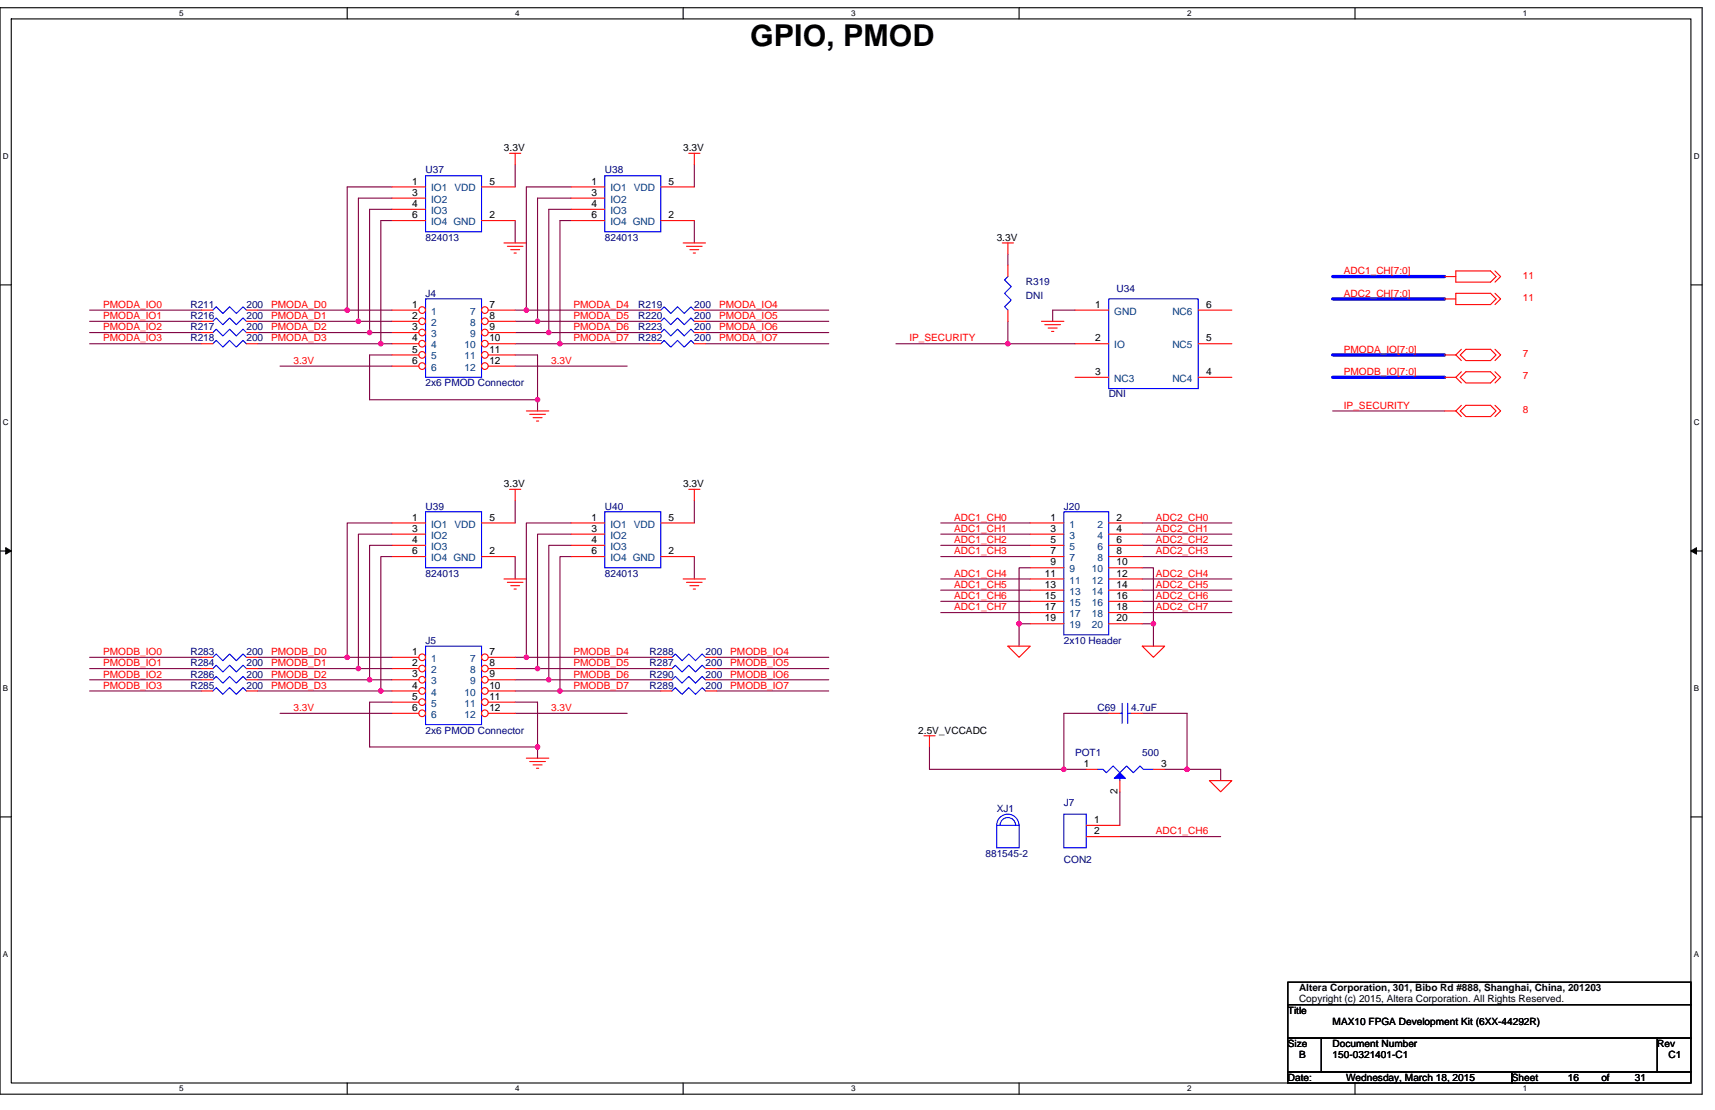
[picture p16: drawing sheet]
<svg xmlns="http://www.w3.org/2000/svg" width="432mm" height="279mm" viewBox="0 0 432 279" stroke-linecap="round" stroke-linejoin="round" font-family="sans-serif">
<defs><g id="words">
<text font-size="7.6" x="188.9" y="11.6">GPIO, PMOD</text>
<g font-size="2.5">
<text x="126.9" y="38">3.3V</text>
<text x="172" y="38">3.3V</text>
<text x="103.8" y="46.5">1</text>
<text x="123.2" y="46.5">5</text>
<text x="148.9" y="46.5">1</text>
<text x="168.3" y="46.5">5</text>
<text x="103.8" y="49.3">3</text>
<text x="103.8" y="52.1">4</text>
<text x="148.9" y="49.3">3</text>
<text x="148.9" y="52.1">4</text>
<text x="103.8" y="54.9">6</text>
<text x="123.2" y="54.9">2</text>
<text x="148.9" y="54.9">6</text>
<text x="168.3" y="54.9">2</text>
<text x="251" y="60.6">3.3V</text>
<text x="103.8" y="77.5">1</text>
<text x="123.2" y="77.5">7</text>
<text x="275.8" y="77.5">1</text>
<text x="303.7" y="77.5">6</text>
<text x="103.8" y="80.3">2</text>
<text x="103.8" y="83.1">3</text>
<text x="123.2" y="80.3">8</text>
<text x="123.2" y="83.1">9</text>
<text x="103.8" y="85.9">4</text>
<text x="103.8" y="88.8">5</text>
<text x="123.2" y="85.9">10</text>
<text x="123.2" y="88.8">11</text>
<text x="275.8" y="85.9">2</text>
<text x="303.7" y="85.9">5</text>
<text x="103.8" y="91.6">6</text>
<text x="123.2" y="91.6">12</text>
<text x="275.8" y="94.4">3</text>
<text x="303.7" y="94.4">4</text>
<text x="126.9" y="122.6">3.3V</text>
<text x="172" y="122.6">3.3V</text>
<text x="103.8" y="131">1</text>
<text x="123.2" y="131">5</text>
<text x="148.9" y="131">1</text>
<text x="168.3" y="131">5</text>
<text x="264.5" y="131">1</text>
<text x="281.1" y="131">2</text>
<text x="103.8" y="133.9">3</text>
<text x="103.8" y="136.7">4</text>
<text x="148.9" y="133.9">3</text>
<text x="148.9" y="136.7">4</text>
<text x="264.5" y="133.9">3</text>
<text x="264.5" y="136.7">5</text>
<text x="281.1" y="133.9">4</text>
<text x="281.1" y="136.7">6</text>
<text x="103.8" y="139.5">6</text>
<text x="123.2" y="139.5">2</text>
<text x="148.9" y="139.5">6</text>
<text x="168.3" y="139.5">2</text>
<text x="264.5" y="139.5">7</text>
<text x="264.5" y="142.3">9</text>
<text x="281.1" y="142.3">10</text>
<text x="281.1" y="139.5">8</text>
<text x="263.1" y="145.1">11</text>
<text x="263.1" y="148">13</text>
<text x="281.1" y="145.1">12</text>
<text x="281.1" y="148">14</text>
<text x="263.1" y="150.8">15</text>
<text x="263.1" y="153.6">17</text>
<text x="281.1" y="150.8">16</text>
<text x="281.1" y="153.6">18</text>
<text x="263.1" y="156.4">19</text>
<text x="281.1" y="156.4">20</text>
<text x="103.8" y="164.9">1</text>
<text x="103.8" y="167.7">2</text>
<text x="123.2" y="164.9">7</text>
<text x="123.2" y="167.7">8</text>
<text x="103.8" y="170.5">3</text>
<text x="103.8" y="173.3">4</text>
<text x="123.2" y="173.3">10</text>
<text x="123.2" y="170.5">9</text>
<text x="103.8" y="176.1">5</text>
<text x="103.8" y="179">6</text>
<text x="123.2" y="176.1">11</text>
<text x="123.2" y="179">12</text>
<text x="231.2" y="184.6">2.5V_VCCADC</text>
<text x="272.9" y="193.1">1</text>
<text x="292.4" y="193.1">3</text>
<text x="281.4" y="199.9" transform="rotate(-90 281.4 199.9)">2</text>
<text x="275.5" y="207.2">1</text>
<text x="275.5" y="210">2</text>
<text x="327.1" y="249.6">Altera Corporation, 301, Bibo Rd #888, Shanghai, China, 201203</text>
<text x="324.3" y="255.1">Title</text>
<text x="327.1" y="252.3">Copyright (c) 2015, Altera Corporation. All Rights Reserved.</text>
<text x="335.5" y="257.9">MAX10 FPGA Development Kit (6XX-44292R)</text>
<text x="324.3" y="263.6">Size</text>
<text x="335.5" y="263.6">Document Number</text>
<text x="417.3" y="263.6">Rev</text>
<text x="327.1" y="266.4">B</text>
<text x="335.5" y="266.4">150-0321401-C1</text>
<text x="420.1" y="266.4">C1</text>
<text x="324.3" y="272">Date:</text>
<text x="338.9" y="272">Wednesday, March 18, 2015</text>
<text x="380.6" y="272">Sheet</text>
<text x="394.7" y="272">16</text>
<text x="403.2" y="272">of</text>
<text x="411.6" y="272">31</text>
</g>
<g font-size="2.5" fill="#000080">
<text x="107.1" y="43.7">U37</text>
<text x="152.3" y="43.7">U38</text>
<text x="107.1" y="60.6">824013</text>
<text x="152.3" y="60.6">824013</text>
<text x="258.3" y="71.9">R319</text>
<text x="47.9" y="77.5">R211</text>
<text x="62" y="77.5">200</text>
<text x="107.1" y="74.7">J4</text>
<text x="160.7" y="77.5">R219</text>
<text x="174.8" y="77.5">200</text>
<text x="258.3" y="75.2">DNI</text>
<text x="281.1" y="73.6">U34</text>
<text x="47.9" y="80.3">R216</text>
<text x="47.9" y="83.1">R217</text>
<text x="62" y="80.3">200</text>
<text x="62" y="83.1">200</text>
<text x="160.7" y="80.3">R220</text>
<text x="160.7" y="83.1">R223</text>
<text x="174.8" y="80.3">200</text>
<text x="174.8" y="83.1">200</text>
<text x="47.9" y="86">R218</text>
<text x="62" y="86">200</text>
<text x="160.7" y="86">R282</text>
<text x="174.8" y="86">200</text>
<text x="107.1" y="97.2">2x6 PMOD Connector</text>
<text x="279.1" y="100.1">DNI</text>
<text x="107.1" y="128.2">U39</text>
<text x="152.3" y="128.2">U40</text>
<text x="267.9" y="128.2">J20</text>
<text x="107.1" y="145.2">824013</text>
<text x="152.3" y="145.2">824013</text>
<text x="47.9" y="167.7">R284</text>
<text x="47.9" y="164.9">R283</text>
<text x="62" y="167.7">200</text>
<text x="62" y="164.9">200</text>
<text x="107.1" y="162.1">J5</text>
<text x="163.5" y="164.9">R288</text>
<text x="163.5" y="167.7">R287</text>
<text x="177.6" y="164.9">200</text>
<text x="177.6" y="167.7">200</text>
<text x="267.9" y="162.1">2x10 Header</text>
<text x="47.9" y="170.5">R286</text>
<text x="47.9" y="173.4">R285</text>
<text x="62" y="170.5">200</text>
<text x="62" y="173.4">200</text>
<text x="163.5" y="170.5">R290</text>
<text x="163.5" y="173.4">R289</text>
<text x="177.6" y="170.5">200</text>
<text x="177.6" y="173.4">200</text>
<text x="276.3" y="179">C69</text>
<text x="284.8" y="179">4.7uF</text>
<text x="107.1" y="184.6">2x6 PMOD Connector</text>
<text x="270.7" y="190.3">POT1</text>
<text x="287.6" y="190.3">500</text>
<text x="267.9" y="202.9">J7</text>
<text x="251" y="204.4">XJ1</text>
<text x="248.1" y="215.6">881545-2</text>
<text x="267.9" y="217.3">CON2</text>
</g>
<g font-size="2.5" fill="#004080">
<text x="108.6" y="48.2">IO1</text>
<text x="108.6" y="51">IO2</text>
<text x="108.6" y="53.8">IO3</text>
<text x="114.4" y="48.2">VDD</text>
<text x="153.7" y="48.2">IO1</text>
<text x="153.7" y="51">IO2</text>
<text x="153.7" y="53.8">IO3</text>
<text x="159.6" y="48.2">VDD</text>
<text x="108.6" y="56.7">IO4 GND</text>
<text x="153.7" y="56.7">IO4 GND</text>
<text x="108.6" y="79.2">1</text>
<text x="108.6" y="82">2</text>
<text x="118.4" y="79.2">7</text>
<text x="118.4" y="82">8</text>
<text x="280.6" y="79.2">GND</text>
<text x="295.2" y="79.2">NC6</text>
<text x="108.6" y="84.9">3</text>
<text x="108.6" y="87.7">4</text>
<text x="117" y="87.7">10</text>
<text x="118.4" y="84.9">9</text>
<text x="280.6" y="87.7">IO</text>
<text x="295.2" y="87.7">NC5</text>
<text x="108.6" y="90.5">5</text>
<text x="108.6" y="93.3">6</text>
<text x="117" y="90.5">11</text>
<text x="117" y="93.3">12</text>
<text x="280.6" y="96.1">NC3</text>
<text x="295.2" y="96.1">NC4</text>
<text x="108.6" y="132.8">IO1</text>
<text x="108.6" y="135.6">IO2</text>
<text x="114.4" y="132.8">VDD</text>
<text x="153.7" y="132.8">IO1</text>
<text x="153.7" y="135.6">IO2</text>
<text x="159.6" y="132.8">VDD</text>
<text x="269.3" y="132.8">1</text>
<text x="269.3" y="135.6">3</text>
<text x="276.3" y="132.8">2</text>
<text x="276.3" y="135.6">4</text>
<text x="108.6" y="138.4">IO3</text>
<text x="108.6" y="141.2">IO4 GND</text>
<text x="153.7" y="138.4">IO3</text>
<text x="153.7" y="141.2">IO4 GND</text>
<text x="269.3" y="138.4">5</text>
<text x="269.3" y="141.2">7</text>
<text x="276.3" y="138.4">6</text>
<text x="276.3" y="141.2">8</text>
<text x="269.3" y="144.1">9</text>
<text x="269.3" y="146.9">11</text>
<text x="269.3" y="149.7">13</text>
<text x="274.9" y="144.1">10</text>
<text x="274.9" y="146.9">12</text>
<text x="274.9" y="149.7">14</text>
<text x="269.3" y="152.5">15</text>
<text x="269.3" y="155.3">17</text>
<text x="274.9" y="152.5">16</text>
<text x="274.9" y="155.3">18</text>
<text x="269.3" y="158.2">19</text>
<text x="274.9" y="158.2">20</text>
<text x="108.6" y="166.6">1</text>
<text x="118.4" y="166.6">7</text>
<text x="108.6" y="169.4">2</text>
<text x="108.6" y="172.3">3</text>
<text x="118.4" y="169.4">8</text>
<text x="118.4" y="172.3">9</text>
<text x="108.6" y="175.1">4</text>
<text x="108.6" y="177.9">5</text>
<text x="117" y="175.1">10</text>
<text x="117" y="177.9">11</text>
<text x="108.6" y="180.7">6</text>
<text x="117" y="180.7">12</text>
</g>
<g font-size="2.5" fill="#f00">
<text x="338.3" y="69">ADC1_CH[7:0]</text>
<text x="383.5" y="70.2">11</text>
<text x="26" y="77.5">PMODA_IO0</text>
<text x="68.3" y="77.5">PMODA_D0</text>
<text x="144.4" y="77.5">PMODA_D4</text>
<text x="181" y="77.5">PMODA_IO4</text>
<text x="338.3" y="74.7">ADC2_CH[7:0]</text>
<text x="383.5" y="75.8">11</text>
<text x="26" y="80.3">PMODA_IO1</text>
<text x="26" y="83.1">PMODA_IO2</text>
<text x="68.3" y="80.3">PMODA_D1</text>
<text x="68.3" y="83.1">PMODA_D2</text>
<text x="144.4" y="80.3">PMODA_D5</text>
<text x="144.4" y="83.1">PMODA_D6</text>
<text x="181" y="80.3">PMODA_IO5</text>
<text x="181" y="83.1">PMODA_IO6</text>
<text x="26" y="86">PMODA_IO3</text>
<text x="68.3" y="86">PMODA_D3</text>
<text x="144.4" y="86">PMODA_D7</text>
<text x="181" y="86">PMODA_IO7</text>
<text x="229" y="86">IP_SECURITY</text>
<text x="338.3" y="88.8">PMODA_IO[7:0]</text>
<text x="383.5" y="89.9">7</text>
<text x="73.9" y="91.6">3.3V</text>
<text x="138.7" y="91.6">3.3V</text>
<text x="338.3" y="94.4">PMODB_IO[7:0]</text>
<text x="383.5" y="95.5">7</text>
<text x="338.3" y="102.9">IP_SECURITY</text>
<text x="383.5" y="104">8</text>
<text x="240.2" y="131.1">ADC1_CH0</text>
<text x="291" y="131.1">ADC2_CH0</text>
<text x="240.2" y="133.9">ADC1_CH1</text>
<text x="240.2" y="136.7">ADC1_CH2</text>
<text x="291" y="133.9">ADC2_CH1</text>
<text x="291" y="136.7">ADC2_CH2</text>
<text x="240.2" y="139.5">ADC1_CH3</text>
<text x="291" y="139.5">ADC2_CH3</text>
<text x="240.2" y="145.2">ADC1_CH4</text>
<text x="240.2" y="148">ADC1_CH5</text>
<text x="291" y="145.2">ADC2_CH4</text>
<text x="291" y="148">ADC2_CH5</text>
<text x="240.2" y="150.8">ADC1_CH6</text>
<text x="240.2" y="153.6">ADC1_CH7</text>
<text x="291" y="150.8">ADC2_CH6</text>
<text x="291" y="153.6">ADC2_CH7</text>
<text x="26" y="164.9">PMODB_IO0</text>
<text x="26" y="167.7">PMODB_IO1</text>
<text x="68.3" y="164.9">PMODB_D0</text>
<text x="68.3" y="167.7">PMODB_D1</text>
<text x="144.4" y="164.9">PMODB_D4</text>
<text x="144.4" y="167.7">PMODB_D5</text>
<text x="183.9" y="164.9">PMODB_IO4</text>
<text x="183.9" y="167.7">PMODB_IO5</text>
<text x="26" y="170.5">PMODB_IO2</text>
<text x="26" y="173.4">PMODB_IO3</text>
<text x="68.3" y="170.5">PMODB_D2</text>
<text x="68.3" y="173.4">PMODB_D3</text>
<text x="144.4" y="170.5">PMODB_D6</text>
<text x="144.4" y="173.4">PMODB_D7</text>
<text x="183.9" y="170.5">PMODB_IO6</text>
<text x="183.9" y="173.4">PMODB_IO7</text>
<text x="73.9" y="179">3.3V</text>
<text x="138.7" y="179">3.3V</text>
<text x="291" y="210">ADC1_CH6</text>
</g>
<g font-size="2">
<text x="45.1" y="4.1">5</text>
<text x="129.7" y="4.1">4</text>
<text x="214.3" y="4.1">3</text>
<text x="298.9" y="4.1">2</text>
<text x="383.5" y="4.1">1</text>
<text x=".7" y="40">D</text>
<text x="426.5" y="40">D</text>
<text x=".7" y="107">C</text>
<text x="426.5" y="107">C</text>
<text x=".7" y="174">B</text>
<text x="426.5" y="174">B</text>
<text x=".7" y="240.9">A</text>
<text x="426.5" y="240.9">A</text>
<text x="45.1" y="274.7">5</text>
<text x="129.7" y="274.7">4</text>
<text x="214.3" y="274.7">3</text>
<text x="298.9" y="274.7">2</text>
<text x="383.5" y="274.7">1</text>
</g>
</g></defs>
<path d="M0 1.9h428.6v273.5h-428.6zM2.8 4.8h422.9v267.8h-422.9z" fill="none" stroke="#000" stroke-width=".28"/>
<g fill="#fff">
<path d="M45.1 2.2h1.1v2.3h-1.1z"/>
<path d="M45.1 272.9h1.1v2.3h-1.1z"/>
</g>
<path d="M87.4 1.9v2.9M87.4 272.6v2.8" fill="none" stroke="#000" stroke-width=".28"/>
<g fill="#fff">
<path d="M129.7 2.2h1.1v2.3h-1.1z"/>
<path d="M129.7 272.9h1.1v2.3h-1.1z"/>
</g>
<path d="M172 1.9v2.9M172 272.6v2.8" fill="none" stroke="#000" stroke-width=".28"/>
<g fill="#fff">
<path d="M214.3 2.2h1.1v2.3h-1.1z"/>
<path d="M214.3 272.9h1.1v2.3h-1.1z"/>
</g>
<path d="M256.6 1.9v2.9M256.6 272.6v2.8" fill="none" stroke="#000" stroke-width=".28"/>
<g fill="#fff">
<path d="M298.9 2.2h1.1v2.3h-1.1z"/>
<path d="M298.9 272.9h1.1v2.3h-1.1z"/>
</g>
<path d="M341.2 1.9v2.9M341.2 272.6v2.8" fill="none" stroke="#000" stroke-width=".28"/>
<g fill="#fff">
<path d="M383.5 2.2h1.1v2.3h-1.1z"/>
<path d="M383.5 272.9h1.1v2.3h-1.1z"/>
<path d="M.7 38.2h1.5v2.3h-1.5z"/>
<path d="M426.5 38.2h1.4v2.3h-1.4z"/>
<path d="M.7 105.2h1.5v2.2h-1.5z"/>
<path d="M426.5 105.2h1.4v2.2h-1.4z"/>
</g>
<path d="M0 71.7h2.8M425.7 71.7h2.9" fill="none" stroke="#000" stroke-width=".28"/>
<g fill="#fff">
<path d="M.7 172.1h1.4v2.3h-1.4z"/>
<path d="M426.5 172.1h1.3v2.3h-1.3z"/>
</g>
<path d="M0 138.7h2.8M425.7 138.7h2.9" fill="none" stroke="#000" stroke-width=".28"/>
<path d="M1.4 137.9l1.4 .8-1.4 .8zM425.7 138.7l1.4-.8v1.6z" fill="#000" stroke="#000" stroke-width=".25"/>
<g fill="#fff">
<path d="M.7 239.1h1.4v2.3h-1.4z"/>
<path d="M426.4 239.1h1.4v2.3h-1.4z"/>
</g>
<path d="M0 205.6h2.8M425.7 205.6h2.9M324.3 247.2h101.4v5.7h-101.4zM324.3 252.9h101.4v8.4h-101.4zM324.3 261.3h8.4v8.5h-8.4zM324.3 269.8h56.3v2.8h-56.3zM332.7 261.3h84.6v8.5h-84.6zM380.6 269.8h45.1v2.8h-45.1zM417.3 261.3h8.4v8.5h-8.4z" fill="none" stroke="#000" stroke-width=".28"/>
<path d="M335.5 69.6h28.2M335.5 75.2h28.2M335.5 89.3h28.2M335.5 95h28.2" fill="none" stroke="#00f" stroke-width=".83"/>
<g fill="none" stroke="#800040" stroke-width=".28">
<path d="M98.7 47.1h-11.3v31M98.7 49.9h-8.5v31M98.7 52.7h-5.7v31M98.7 55.5h-2.8v31M129.7 55.5v5.7M129.7 41.4v5.7M143.8 47.1h-11.3v31M143.8 49.9h-8.5v31M143.8 52.7h-5.6v31M143.8 55.5h-2.8v31M174.8 55.5v5.7M174.8 41.4v5.7"/>
<path d="M22.6 78.1h28.2M64.9 78.1h22.5M87.4 78.1h11.3M129.7 78.1h2.8M132.5 78.1h31M177.6 78.1h31.1M253.8 64v2.8M270.7 78.1h-5.7v2.8M22.6 80.9h28.2M22.6 83.7h28.2M22.6 86.5h28.2M64.9 86.5h31"/>
<path d="M64.9 80.9h25.3M64.9 83.7h28.1M70.5 92.2h28.2M90.2 80.9h8.5M93 83.7h5.7M95.9 86.5h2.8M98.7 89.3h-5.7v11.3h42.3M129.7 80.9h5.6M129.7 83.7h8.5M129.7 86.5h11.3M129.7 92.2h28.2M129.7 89.3h5.6v14.1"/>
<path d="M135.3 80.9h28.2M138.2 83.7h25.3M141 86.5h22.5M177.6 80.9h31.1M177.6 83.7h31.1M177.6 86.5h31.1M225.6 86.5h28.2M253.8 80.9v5.6M253.8 86.5h16.9M335.5 103.4h28.2M98.7 131.6h-11.3v33.9M98.7 134.5h-8.5v33.8"/>
<path d="M98.7 137.3h-5.7v33.8M129.7 126v5.6M143.8 131.6h-11.3v33.9M143.8 134.5h-8.5v33.8M143.8 137.3h-5.6v33.8M174.8 126v5.6M236.9 131.6h22.5M236.9 134.5h22.5M236.9 137.3h22.5M287.6 131.6h22.6M287.6 134.5h22.6M287.6 137.3h22.6"/>
<path d="M98.7 140.1h-2.8v33.8M129.7 140.1v5.6M143.8 140.1h-2.8v33.8M174.8 140.1v5.6M236.9 140.1h22.5M236.9 145.7h22.5M236.9 148.5h22.5M236.9 151.4h22.5M236.9 154.2h22.5M256.6 157v5.6M259.4 142.9h-2.8v14.1h2.8M287.6 142.9h2.8v14.1h-2.8"/>
<path d="M287.6 140.1h22.6M287.6 145.7h22.6M287.6 148.5h22.6M287.6 151.4h22.6M287.6 154.2h22.6M290.4 157v5.6M22.6 165.5h28.2M22.6 168.3h28.2M22.6 171.1h28.2M22.6 173.9h28.2M64.9 173.9h31M64.9 168.3h25.3"/>
<path d="M64.9 165.5h22.5M64.9 171.1h28.1M70.5 179.6h28.2M87.4 165.5h11.3M90.2 168.3h8.5M93 171.1h5.7M95.9 173.9h2.8M98.7 176.7h-5.7v11.3h42.3v2.8M129.7 171.1h8.5M129.7 165.5h2.8M129.7 173.9h11.3M129.7 179.6h28.2"/>
<path d="M129.7 176.7h5.6v11.3M129.7 168.3h5.6M132.5 165.5h33.9M135.3 168.3h31.1M138.2 171.1h28.2M141 173.9h25.4M180.5 165.5h28.2M180.5 168.3h28.2M180.5 171.1h28.2M180.5 173.9h28.2M279.1 179.6h-11.2v14.1M287.6 179.6h11.3v14.1"/>
<path d="M234 188v5.7h33.9M267.9 193.7h5.6M282 199.3v8.5M293.2 193.7h5.7M298.9 193.7h8.4v2.8M282 210.6h25.3"/>
</g>
<g fill="#f0f" stroke="#f0f" stroke-width=".28">
<circle cx="135.3" cy="100.6" r=".55"/>
<circle cx="135.3" cy="188" r=".56"/>
<circle cx="267.8" cy="193.7" r=".55"/>
<circle cx="298.9" cy="193.7" r=".56"/>
<circle cx="253.7" cy="86.5" r=".55"/>
<circle cx="256.6" cy="157" r=".56"/>
<circle cx="290.4" cy="157" r=".55"/>
<circle cx="87.4" cy="78.1" r=".56"/>
<circle cx="90.2" cy="80.9" r=".55"/>
<circle cx="93" cy="83.7" r=".55"/>
<circle cx="95.9" cy="86.5" r=".55"/>
<circle cx="132.5" cy="78.1" r=".55"/>
<circle cx="135.3" cy="80.9" r=".55"/>
<circle cx="138.2" cy="83.7" r=".55"/>
<circle cx="141" cy="86.5" r=".55"/>
<circle cx="87.4" cy="165.5" r=".56"/>
<circle cx="90.2" cy="168.3" r=".55"/>
<circle cx="93" cy="171.1" r=".55"/>
<circle cx="95.9" cy="173.9" r=".56"/>
<circle cx="132.5" cy="165.5" r=".55"/>
<circle cx="135.3" cy="168.3" r=".55"/>
<circle cx="138.2" cy="171.1" r=".55"/>
<circle cx="141" cy="173.9" r=".56"/>
</g>
<g fill="none" stroke="#f00" stroke-width=".28">
<path d="M128.3 38.6h2.8M129.7 38.6v2.8M173.4 38.6h2.8M174.8 38.6v2.8M126.9 61.2h5.6M127.7 62h4M128.6 62.8h2.2M129.4 63.7h.6M172 61.2h5.6M172.8 62h4M173.7 62.8h2.2M174.5 63.7h.6"/>
<path d="M252.3 61.2h2.9M253.8 61.2v2.8M363.7 69.6h2.8M363.7 75.2h2.8M366.5 68.2h8.8l1.4 1.4-1.4 1.4h-8.8zM366.5 73.8h8.8l1.4 1.4-1.4 1.5h-8.8zM376.4 68.2l1.4 1.4-1.4 1.4M376.4 73.8l1.4 1.4-1.4 1.5M163.5 86.5h2.9M163.5 80.9h2.9M174.8 86.5h2.8M174.8 80.9h2.8"/>
<path d="M262.2 80.9h5.7M263.1 81.7h3.9M263.9 82.6h2.3M264.8 83.4h.5M363.7 89.3h2.8M363.7 95h2.8M366.5 89.3l1.4 1.5M366.5 95l1.4 1.4M367.7 89.3l1.4-1.4h6.2l1.4 1.4-1.4 1.5h-6.2zM367.7 95l1.4-1.4h6.2l1.4 1.4-1.4 1.4h-6.2zM367.9 87.9l-1.4 1.4M367.9 93.6l-1.4 1.4"/>
<path d="M376.4 87.9l1.4 1.4M376.4 93.6l1.4 1.4M377.8 89.3l-1.4 1.5M377.8 95l-1.4 1.4M132.5 103.4h5.7M133.4 104.3h3.9M134.2 105.1h2.3M135.1 106h.5M363.7 103.4h2.8M366.5 103.4l1.4 1.5M367.7 103.4l1.4-1.4h6.2l1.4 1.4-1.4 1.5h-6.2zM367.9 102l-1.4 1.4"/>
<path d="M376.4 102l1.4 1.4M377.8 103.4l-1.4 1.5M128.3 123.2h2.8M129.7 123.2v2.8M173.4 123.2h2.8M174.8 123.2v2.8M126.9 145.7h5.6M127.7 146.6h4M128.6 147.4h2.2M129.4 148.3h.6M172 145.7h5.6M172.8 146.6h4"/>
<path d="M173.7 147.4h2.2M174.5 148.3h.6M253.8 162.6h5.6l-2.8 2.9zM287.6 162.6h5.6l-2.8 2.9zM132.5 190.8h5.7M133.4 191.7h3.9M134.2 192.5h2.3M135.1 193.4h.5M232.6 185.2h2.8M234 185.2v2.8M304.5 196.5h5.7l-2.9 2.8z"/>
</g>
<path d="M166.4 86.5l.8-.8 1.7 1.7 1.7-1.7 1.7 1.7 1.7-1.7 .8 .8M166.4 80.9l.8-.9 1.7 1.7 1.7-1.7 1.7 1.7 1.7-1.7 .8 .9M107.1 162.6h14.1v19.8h-14.1z" fill="none" stroke="#00f" stroke-width=".28"/>
<circle cx="106.3" cy="165.4" r=".84" fill="#fff" stroke="#f00" stroke-width=".28"/>
<path d="M98.7 165.5h6.8" fill="none" stroke="#f00" stroke-width=".28"/>
<circle cx="122.1" cy="165.4" r=".84" fill="#fff" stroke="#f00" stroke-width=".28"/>
<path d="M122.9 165.5h6.8" fill="none" stroke="#f00" stroke-width=".28"/>
<circle cx="106.3" cy="168.3" r=".84" fill="#fff" stroke="#f00" stroke-width=".28"/>
<path d="M98.7 168.3h6.8" fill="none" stroke="#f00" stroke-width=".28"/>
<circle cx="122.1" cy="168.3" r=".84" fill="#fff" stroke="#f00" stroke-width=".28"/>
<path d="M122.9 168.3h6.8" fill="none" stroke="#f00" stroke-width=".28"/>
<circle cx="106.3" cy="171.1" r=".84" fill="#fff" stroke="#f00" stroke-width=".28"/>
<path d="M98.7 171.1h6.8" fill="none" stroke="#f00" stroke-width=".28"/>
<circle cx="122.1" cy="171.1" r=".84" fill="#fff" stroke="#f00" stroke-width=".28"/>
<path d="M122.9 171.1h6.8" fill="none" stroke="#f00" stroke-width=".28"/>
<circle cx="106.3" cy="173.9" r=".84" fill="#fff" stroke="#f00" stroke-width=".28"/>
<path d="M98.7 173.9h6.8" fill="none" stroke="#f00" stroke-width=".28"/>
<circle cx="122.1" cy="173.9" r=".84" fill="#fff" stroke="#f00" stroke-width=".28"/>
<path d="M122.9 173.9h6.8" fill="none" stroke="#f00" stroke-width=".28"/>
<circle cx="106.3" cy="176.7" r=".84" fill="#fff" stroke="#f00" stroke-width=".28"/>
<path d="M98.7 176.7h6.8" fill="none" stroke="#f00" stroke-width=".28"/>
<circle cx="122.1" cy="176.7" r=".84" fill="#fff" stroke="#f00" stroke-width=".28"/>
<path d="M122.9 176.7h6.8" fill="none" stroke="#f00" stroke-width=".28"/>
<circle cx="106.3" cy="179.5" r=".84" fill="#fff" stroke="#f00" stroke-width=".28"/>
<path d="M98.7 179.6h6.8" fill="none" stroke="#f00" stroke-width=".28"/>
<circle cx="122.1" cy="179.5" r=".84" fill="#fff" stroke="#f00" stroke-width=".28"/>
<g fill="none" stroke="#f00" stroke-width=".28">
<path d="M98.7 47.1h8.4M98.7 49.9h8.4M98.7 52.7h8.4M98.7 55.5h8.4M121.2 47.1h8.5M121.2 55.5h8.5M143.8 47.1h8.5M143.8 49.9h8.5M143.8 52.7h8.5M143.8 55.5h8.5M166.4 47.1h8.4M166.4 55.5h8.4"/>
<path d="M50.8 78.1h2.8M62 78.1h2.9M163.5 78.1h2.9M174.8 78.1h2.8M253.8 78.1v2.8M253.8 66.8v2.8M270.7 78.1h8.4M301.7 78.1h8.5M50.8 86.5h2.8M50.8 80.9h2.8M50.8 83.7h2.8M62 86.5h2.9"/>
<path d="M62 80.9h2.9M62 83.7h2.9M163.5 83.7h2.9M174.8 83.7h2.8M270.7 86.5h8.4M270.7 95h8.4M301.7 95h8.5M301.7 86.5h8.5M98.7 131.6h8.4M98.7 134.5h8.4M98.7 137.3h8.4M121.2 131.6h8.5"/>
<path d="M143.8 131.6h8.5M143.8 134.5h8.5M143.8 137.3h8.5M166.4 131.6h8.4M259.4 131.6h8.5M259.4 134.5h8.5M259.4 137.3h8.5M279.1 131.6h8.5M279.1 134.5h8.5M279.1 137.3h8.5M98.7 140.1h8.4M121.2 140.1h8.5"/>
<path d="M143.8 140.1h8.5M166.4 140.1h8.4M259.4 140.1h8.5M259.4 142.9h8.5M259.4 145.7h8.5M259.4 148.5h8.5M259.4 151.4h8.5M259.4 154.2h8.5M259.4 157h8.5M279.1 140.1h8.5M279.1 142.9h8.5M279.1 145.7h8.5"/>
<path d="M279.1 148.5h8.5M279.1 151.4h8.5M279.1 154.2h8.5M279.1 157h8.5M50.8 171.1h2.8M50.8 168.3h2.8M50.8 173.9h2.8M50.8 165.5h2.8M62 171.1h2.9M62 168.3h2.9M62 173.9h2.9M62 165.5h2.9"/>
<path d="M122.9 179.6h6.8M166.4 171.1h2.8M166.4 165.5h2.8M166.4 173.9h2.8M166.4 168.3h2.8M177.6 171.1h2.9M177.6 165.5h2.9M177.6 173.9h2.9M177.6 168.3h2.9M273.5 193.7h2.8M282 196.5v2.8M290.4 193.7h2.8"/>
<path d="M273.5 207.8h8.5M273.5 210.6h8.5"/>
</g>
<g fill="none" stroke="#00f" stroke-width=".28">
<path d="M107.1 44.2h14.1v14.1h-14.1zM152.3 44.2h14.1v14.1h-14.1zM53.6 78.1l.8-.9 1.7 1.7 1.7-1.7 1.7 1.7 1.7-1.7 .8 .9M107.1 75.2h14.1v19.8h-14.1zM166.4 78.1l.8-.9 1.7 1.7 1.7-1.7 1.7 1.7 1.7-1.7 .8 .9M253.8 69.6l-.9 .9 1.7 1.6-1.7 1.7 1.7 1.7-1.7 1.7 .9 .9M279.1 75.2h22.6v22.6h-22.6zM53.6 86.5l.8-.8 1.7 1.7 1.7-1.7 1.7 1.7 1.7-1.7 .8 .8M53.6 80.9l.8-.9 1.7 1.7 1.7-1.7 1.7 1.7 1.7-1.7 .8 .9M53.6 83.7l.8-.8 1.7 1.7 1.7-1.7 1.7 1.7 1.7-1.7 .8 .8M166.4 83.7l.8-.8 1.7 1.7 1.7-1.7 1.7 1.7 1.7-1.7 .8 .8M107.1 128.8h14.1v14.1h-14.1z"/>
<path d="M152.3 128.8h14.1v14.1h-14.1zM267.9 128.8h11.2v31h-11.2zM53.6 171.1l.8-.8 1.7 1.7 1.7-1.7 1.7 1.7 1.7-1.7 .8 .8M53.6 168.3l.8-.9 1.7 1.7 1.7-1.7 1.7 1.7 1.7-1.7 .8 .9M53.6 173.9l.8-.8 1.7 1.7 1.7-1.7 1.7 1.7 1.7-1.7 .8 .8M53.6 165.5l.8-.9 1.7 1.7 1.7-1.7 1.7 1.7 1.7-1.7 .8 .9M169.2 171.1l.8-.8 1.7 1.7 1.7-1.7 1.7 1.7 1.7-1.7 .8 .8M169.2 165.5l.8-.9 1.7 1.7 1.7-1.7 1.7 1.7 1.7-1.7 .8 .9M169.2 173.9l.8-.8 1.7 1.7 1.7-1.7 1.7 1.7 1.7-1.7 .8 .8M169.2 168.3l.8-.9 1.7 1.7 1.7-1.7 1.7 1.7 1.7-1.7 .8 .9M276.3 193.7h1.4l.9 .8 1.7-1.7 1.7 1.7 1.7-1.7 1.6 1.7 1.7-1.7 .9 .9h2.5M282 195.9v.6"/>
<path d="M251 207.8h5.6v5.6h-5.6zM251 207.7a2.8 2.8 0 0 1 2.8-2.8 2.8 2.8 0 0 1 2.8 2.8M251.8 207.7a1.96 1.96 0 0 1 2-1.9 1.96 1.96 0 0 1 1.9 1.9M267.9 204.9h5.6v8.5h-5.6z"/>
</g>
<path d="M280.5 195.9l1.5-1.4 1.4 1.4z" fill="#00f" stroke="#00f" stroke-width=".28"/>
<circle cx="106.3" cy="78" r=".84" fill="#fff" stroke="#f00" stroke-width=".28"/>
<path d="M98.7 78.1h6.8" fill="none" stroke="#f00" stroke-width=".28"/>
<circle cx="122.1" cy="78" r=".84" fill="#fff" stroke="#f00" stroke-width=".28"/>
<path d="M122.9 78.1h6.8" fill="none" stroke="#f00" stroke-width=".28"/>
<circle cx="106.3" cy="80.9" r=".84" fill="#fff" stroke="#f00" stroke-width=".28"/>
<path d="M98.7 80.9h6.8" fill="none" stroke="#f00" stroke-width=".28"/>
<circle cx="122.1" cy="80.9" r=".84" fill="#fff" stroke="#f00" stroke-width=".28"/>
<path d="M122.9 80.9h6.8" fill="none" stroke="#f00" stroke-width=".28"/>
<circle cx="106.3" cy="83.7" r=".84" fill="#fff" stroke="#f00" stroke-width=".28"/>
<path d="M98.7 83.7h6.8" fill="none" stroke="#f00" stroke-width=".28"/>
<circle cx="122.1" cy="83.7" r=".84" fill="#fff" stroke="#f00" stroke-width=".28"/>
<path d="M122.9 83.7h6.8" fill="none" stroke="#f00" stroke-width=".28"/>
<circle cx="106.3" cy="86.5" r=".84" fill="#fff" stroke="#f00" stroke-width=".28"/>
<path d="M98.7 86.5h6.8" fill="none" stroke="#f00" stroke-width=".28"/>
<circle cx="122.1" cy="86.5" r=".84" fill="#fff" stroke="#f00" stroke-width=".28"/>
<path d="M122.9 86.5h6.8" fill="none" stroke="#f00" stroke-width=".28"/>
<circle cx="106.3" cy="89.3" r=".84" fill="#fff" stroke="#f00" stroke-width=".28"/>
<path d="M98.7 89.3h6.8" fill="none" stroke="#f00" stroke-width=".28"/>
<circle cx="122.1" cy="89.3" r=".84" fill="#fff" stroke="#f00" stroke-width=".28"/>
<path d="M122.9 89.3h6.8" fill="none" stroke="#f00" stroke-width=".28"/>
<circle cx="106.3" cy="92.1" r=".84" fill="#fff" stroke="#f00" stroke-width=".28"/>
<path d="M98.7 92.2h6.8" fill="none" stroke="#f00" stroke-width=".28"/>
<circle cx="122.1" cy="92.1" r=".84" fill="#fff" stroke="#f00" stroke-width=".28"/>
<path d="M122.9 92.2h6.8M279.1 179.6h2.9M284.8 179.6h2.8" fill="none" stroke="#f00" stroke-width=".28"/>
<path d="M282 179.6h.5M282.5 177v5.1M283.9 179.6h.9M283.9 177v5.1" fill="none" stroke="#00f" stroke-width=".28"/>
<g fill="#f0f" stroke="#f0f" stroke-width=".28">
<circle cx="135.3" cy="100.6" r=".55"/>
<circle cx="135.3" cy="188" r=".56"/>
<circle cx="267.8" cy="193.7" r=".55"/>
<circle cx="298.9" cy="193.7" r=".56"/>
<circle cx="253.7" cy="86.5" r=".55"/>
<circle cx="256.6" cy="157" r=".56"/>
<circle cx="290.4" cy="157" r=".55"/>
<circle cx="87.4" cy="78.1" r=".56"/>
<circle cx="90.2" cy="80.9" r=".55"/>
<circle cx="93" cy="83.7" r=".55"/>
<circle cx="95.9" cy="86.5" r=".55"/>
<circle cx="132.5" cy="78.1" r=".55"/>
<circle cx="135.3" cy="80.9" r=".55"/>
<circle cx="138.2" cy="83.7" r=".55"/>
<circle cx="141" cy="86.5" r=".55"/>
<circle cx="87.4" cy="165.5" r=".56"/>
<circle cx="90.2" cy="168.3" r=".55"/>
<circle cx="93" cy="171.1" r=".55"/>
<circle cx="95.9" cy="173.9" r=".56"/>
<circle cx="132.5" cy="165.5" r=".55"/>
<circle cx="135.3" cy="168.3" r=".55"/>
<circle cx="138.2" cy="171.1" r=".55"/>
<circle cx="141" cy="173.9" r=".56"/>
</g>
<use href="#words"/>
</svg>
